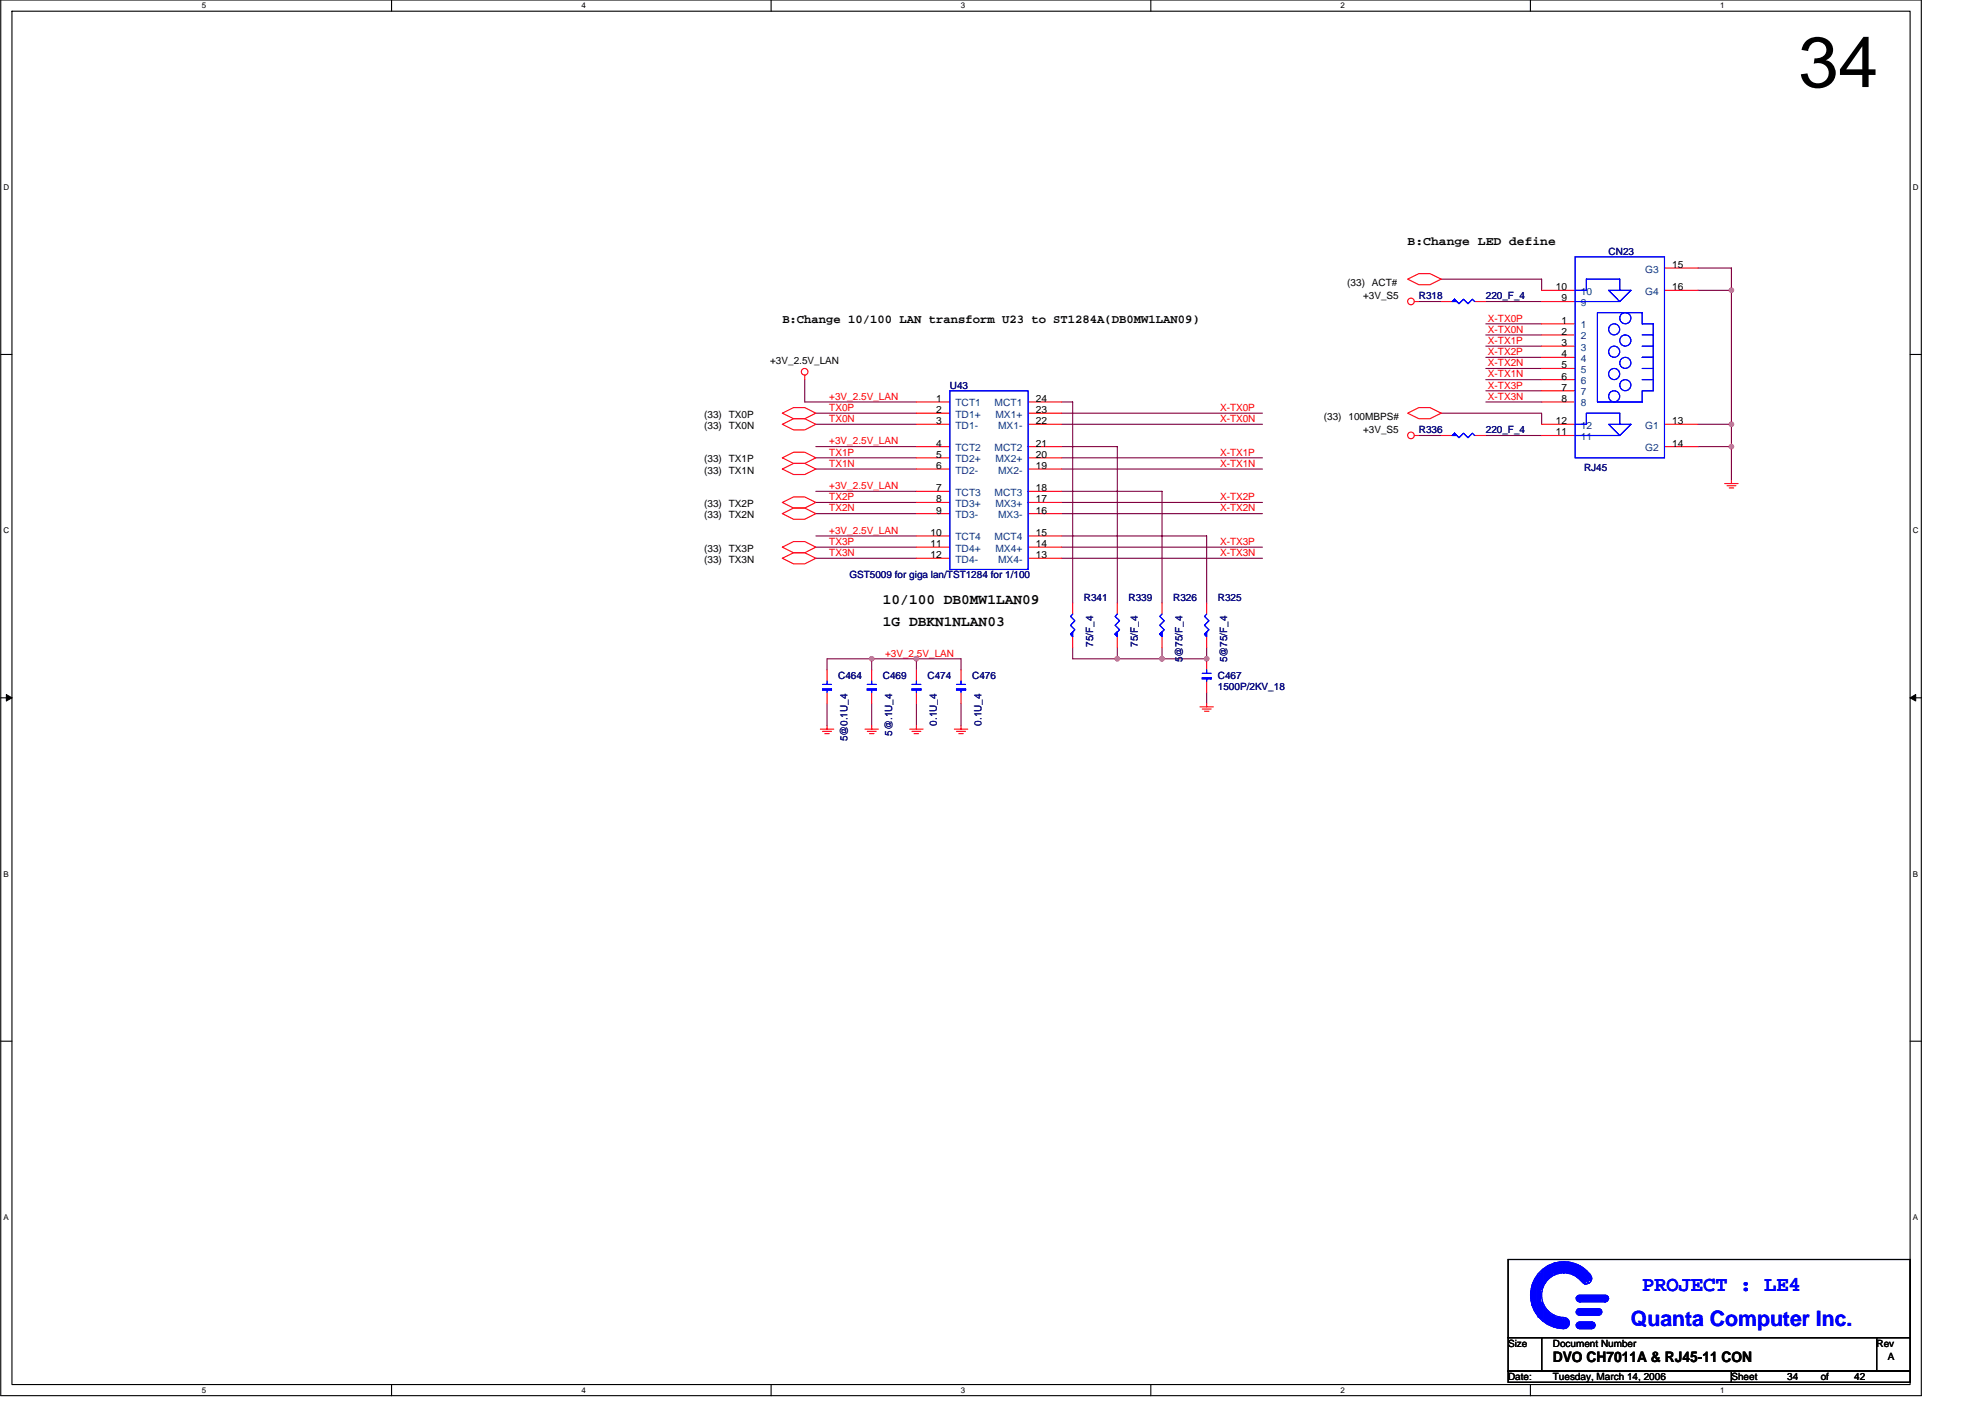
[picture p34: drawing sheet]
<svg xmlns="http://www.w3.org/2000/svg" width="420mm" height="297mm" viewBox="0 0 420 297" stroke-linecap="round" stroke-linejoin="round" font-family="sans-serif">
<defs><g id="words">
<text font-size="15.1" x="380.5" y="18.4">34</text>
<g font-size="4.5" fill="#00f">
<text x="347.4" y="273">PROJECT : LE4</text>
<text x="345" y="280.6">Quanta Computer Inc.</text>
</g>
<g font-size="3.1">
<text x="186.8" y="127.8">10/100 DB0MW1LAN09</text>
<text x="186.8" y="132.5">1G DBKN1NLAN03</text>
<text x="328.5" y="288.2">DVO CH7011A &amp; RJ45-11 CON</text>
</g>
<g font-size="2.6">
<text x="297.8" y="51.8">B:Change LED define</text>
<text x="165.5" y="68.3">B:Change 10/100 LAN transform U23 to ST1284A(DB0MW1LAN09)</text>
</g>
<g font-size="2.1" fill="#000080">
<text x="340.3" y="53.9">CN23</text>
<text x="300.2" y="63.3">R318</text>
<text x="314.3" y="63.3">220_F_4</text>
<text x="200.9" y="82.2">U43</text>
<text x="300.2" y="91.7">R336</text>
<text x="314.3" y="91.7">220_F_4</text>
<text x="335.1" y="99.7">RJ45</text>
<text x="179.7" y="122.4">GST5009 for giga lan/TST1284 for 1/100</text>
<text x="229.3" y="127.1">R341</text>
<text x="238.7" y="127.1">R339</text>
<text x="248.2" y="127.1">R326</text>
<text x="257.7" y="127.1">R325</text>
<text x="231.3" y="136.8" transform="rotate(-90 231.3 136.8)">75/F_4</text>
<text x="240.7" y="136.8" transform="rotate(-90 240.7 136.8)">75/F_4</text>
<text x="177.3" y="143.6">C464</text>
<text x="186.8" y="143.6">C469</text>
<text x="196.2" y="143.6">C474</text>
<text x="205.7" y="143.6">C476</text>
<text x="250.2" y="140.1" transform="rotate(-90 250.2 140.1)">5@75/F_4</text>
<text x="257.7" y="143.6">C467</text>
<text x="259.6" y="140.1" transform="rotate(-90 259.6 140.1)">5@75/F_4</text>
<text x="257.7" y="146">1500P/2KV_18</text>
<text x="188.8" y="155.7" transform="rotate(-90 188.8 155.7)">5@.1U_4</text>
<text x="198.2" y="153.5" transform="rotate(-90 198.2 153.5)">0.1U_4</text>
<text x="207.7" y="153.5" transform="rotate(-90 207.7 153.5)">0.1U_4</text>
<text x="179.3" y="156.9" transform="rotate(-90 179.3 156.9)">5@0.1U_4</text>
</g>
<g font-size="2.1" fill="#004080">
<text x="348.1" y="57.7">G3</text>
<text x="334.4" y="62.4">10</text>
<text x="334.4" y="64.7">9</text>
<text x="348.1" y="62.4">G4</text>
<text x="334.4" y="69.5">1</text>
<text x="334.4" y="71.8">2</text>
<text x="334.4" y="74.2">3</text>
<text x="334.4" y="76.6">4</text>
<text x="334.4" y="78.9">5</text>
<text x="334.4" y="81.3">6</text>
<text x="334.4" y="83.6">7</text>
<text x="202.1" y="86">TCT1</text>
<text x="202.1" y="88.4">TD1+</text>
<text x="210.4" y="86">MCT1</text>
<text x="210.6" y="88.4">MX1+</text>
<text x="334.4" y="86">8</text>
<text x="202.1" y="95.4">TCT2</text>
<text x="202.1" y="90.7">TD1-</text>
<text x="210.4" y="95.4">MCT2</text>
<text x="211.1" y="90.7">MX1-</text>
<text x="334.4" y="90.7">12</text>
<text x="334.4" y="93.1">11</text>
<text x="348.1" y="95.4">G2</text>
<text x="348.1" y="90.7">G1</text>
<text x="202.1" y="97.8">TD2+</text>
<text x="202.1" y="100.2">TD2-</text>
<text x="210.6" y="97.8">MX2+</text>
<text x="211.1" y="100.2">MX2-</text>
<text x="202.1" y="104.9">TCT3</text>
<text x="202.1" y="107.3">TD3+</text>
<text x="210.4" y="104.9">MCT3</text>
<text x="210.6" y="107.3">MX3+</text>
<text x="202.1" y="109.6">TD3-</text>
<text x="211.1" y="109.6">MX3-</text>
<text x="202.1" y="114.3">TCT4</text>
<text x="202.1" y="116.7">TD4+</text>
<text x="202.1" y="119.1">TD4-</text>
<text x="210.4" y="114.3">MCT4</text>
<text x="210.6" y="116.7">MX4+</text>
<text x="211.1" y="119.1">MX4-</text>
</g>
<g font-size="2.1">
<text x="353.8" y="56.7">15</text>
<text x="285" y="60.5">(33) ACT#</text>
<text x="288.4" y="63.3">+3V_S5</text>
<text x="329.2" y="61.4">10</text>
<text x="330.4" y="63.8">9</text>
<text x="353.8" y="61.4">16</text>
<text x="330.4" y="68.5">1</text>
<text x="330.4" y="70.8">2</text>
<text x="162.9" y="77">+3V_2.5V_LAN</text>
<text x="330.4" y="73.2">3</text>
<text x="330.4" y="75.6">4</text>
<text x="330.4" y="77.9">5</text>
<text x="330.4" y="80.3">6</text>
<text x="330.4" y="82.7">7</text>
<text x="149" y="88.4">(33) TX0P</text>
<text x="198.1" y="85">1</text>
<text x="198.1" y="87.4">2</text>
<text x="198.1" y="89.7">3</text>
<text x="219.1" y="87.4">23</text>
<text x="219.1" y="89.7">22</text>
<text x="219.1" y="85">24</text>
<text x="280.1" y="88.8">(33) 100MBPS#</text>
<text x="329.2" y="89.7">12</text>
<text x="330.4" y="85">8</text>
<text x="353.8" y="89.7">13</text>
<text x="149" y="90.7">(33) TX0N</text>
<text x="198.1" y="94.5">4</text>
<text x="219.1" y="94.5">21</text>
<text x="288.4" y="91.7">+3V_S5</text>
<text x="329.2" y="92.1">11</text>
<text x="353.8" y="94.5">14</text>
<text x="149" y="97.8">(33) TX1P</text>
<text x="149" y="100.2">(33) TX1N</text>
<text x="198.1" y="96.8">5</text>
<text x="198.1" y="99.2">6</text>
<text x="219.1" y="96.8">20</text>
<text x="219.1" y="99.2">19</text>
<text x="149" y="107.3">(33) TX2P</text>
<text x="198.1" y="103.9">7</text>
<text x="198.1" y="106.3">8</text>
<text x="219.1" y="106.3">17</text>
<text x="219.1" y="103.9">18</text>
<text x="149" y="109.6">(33) TX2N</text>
<text x="196.9" y="113.4">10</text>
<text x="198.1" y="108.6">9</text>
<text x="219.1" y="108.6">16</text>
<text x="219.1" y="113.4">15</text>
<text x="149" y="116.7">(33) TX3P</text>
<text x="149" y="119.1">(33) TX3N</text>
<text x="196.9" y="115.7">11</text>
<text x="196.9" y="118.1">12</text>
<text x="219.1" y="115.7">14</text>
<text x="219.1" y="118.1">13</text>
<text x="319.1" y="284.9">Size</text>
<text x="328.5" y="284.9">Document Number</text>
<text x="397" y="284.9">Rev</text>
<text x="399.4" y="287.7">A</text>
<text x="319.1" y="292">Date:</text>
<text x="328.5" y="292">Tuesday, March 14, 2006</text>
<text x="366.3" y="292">Sheet</text>
<text x="378.1" y="292">34</text>
<text x="385.2" y="292">of</text>
<text x="392.3" y="292">42</text>
</g>
<g font-size="2.1" fill="#f00">
<text x="314.8" y="68.1">X-TX0P</text>
<text x="314.8" y="70.4">X-TX0N</text>
<text x="314.8" y="72.8">X-TX1P</text>
<text x="314.8" y="75.1">X-TX2P</text>
<text x="314.8" y="77.5">X-TX2N</text>
<text x="314.8" y="79.9">X-TX1N</text>
<text x="314.8" y="82.2">X-TX3P</text>
<text x="175.4" y="89.3">TX0N</text>
<text x="175.4" y="87">TX0P</text>
<text x="175.4" y="84.6">+3V_2.5V_LAN</text>
<text x="258.1" y="87">X-TX0P</text>
<text x="258.1" y="89.3">X-TX0N</text>
<text x="314.8" y="84.6">X-TX3N</text>
<text x="175.4" y="94">+3V_2.5V_LAN</text>
<text x="175.4" y="98.8">TX1N</text>
<text x="175.4" y="96.4">TX1P</text>
<text x="258.1" y="96.4">X-TX1P</text>
<text x="258.1" y="98.8">X-TX1N</text>
<text x="175.4" y="103.5">+3V_2.5V_LAN</text>
<text x="175.4" y="105.8">TX2P</text>
<text x="258.1" y="105.8">X-TX2P</text>
<text x="175.4" y="108.2">TX2N</text>
<text x="175.4" y="112.9">+3V_2.5V_LAN</text>
<text x="258.1" y="108.2">X-TX2N</text>
<text x="175.4" y="115.3">TX3P</text>
<text x="175.4" y="117.6">TX3N</text>
<text x="258.1" y="115.3">X-TX3P</text>
<text x="258.1" y="117.6">X-TX3N</text>
<text x="187.3" y="138.9">+3V_2.5V_LAN</text>
</g>
<g font-size="1.7">
<text x="42.7" y="1.8">5</text>
<text x="123" y="1.8">4</text>
<text x="203.3" y="1.8">3</text>
<text x="283.6" y="1.8">2</text>
<text x="363.9" y="1.8">1</text>
<text x=".8" y="40.2">D</text>
<text x="404.7" y="40.2">D</text>
<text x=".8" y="112.8">C</text>
<text x="404.7" y="112.8">C</text>
<text x=".8" y="185.5">B</text>
<text x="404.7" y="185.5">B</text>
<text x=".8" y="258.1">A</text>
<text x="404.7" y="258.1">A</text>
<text x="42.7" y="294.7">5</text>
<text x="123" y="294.7">4</text>
<text x="203.3" y="294.7">3</text>
<text x="283.6" y="294.7">2</text>
<text x="363.9" y="294.7">1</text>
</g>
</g></defs>
<path d="M.2 0h406.3v295.3h-406.3zM2.5 2.4h401.6v290.5h-401.6z" fill="none" stroke="#000" stroke-width=".23"/>
<g fill="#fff">
<path d="M42.7 .3h.9v1.8h-.9z"/>
<path d="M42.7 293.2h.9v1.9h-.9z"/>
</g>
<path d="M82.8 0v2.4M82.8 292.9v2.4" fill="none" stroke="#000" stroke-width=".23"/>
<g fill="#fff">
<path d="M123 .3h.9v1.8h-.9z"/>
<path d="M123 293.2h.9v1.9h-.9z"/>
</g>
<path d="M163.1 0v2.4M163.1 292.9v2.4" fill="none" stroke="#000" stroke-width=".23"/>
<g fill="#fff">
<path d="M203.3 .3h.9v1.8h-.9z"/>
<path d="M203.3 293.2h.9v1.9h-.9z"/>
</g>
<path d="M243.5 0v2.4M243.5 292.9v2.4" fill="none" stroke="#000" stroke-width=".23"/>
<g fill="#fff">
<path d="M283.6 .3h1v1.8h-1z"/>
<path d="M283.6 293.2h1v1.9h-1z"/>
</g>
<path d="M323.8 0v2.4M323.8 292.9v2.4" fill="none" stroke="#000" stroke-width=".23"/>
<g fill="#fff">
<path d="M363.9 .3h1v1.8h-1z"/>
<path d="M363.9 293.2h1v1.9h-1z"/>
<path d="M.8 38.7h1.2v1.9h-1.2z"/>
<path d="M404.7 38.7h1.2v1.9h-1.2z"/>
<path d="M.8 111.3h1.2v1.9h-1.2z"/>
<path d="M404.7 111.3h1.2v1.9h-1.2z"/>
</g>
<path d="M.2 75h2.3M404.1 75h2.4" fill="none" stroke="#000" stroke-width=".23"/>
<g fill="#fff">
<path d="M.8 183.9h1.1v1.9h-1.1z"/>
<path d="M404.7 183.9h1.1v1.9h-1.1z"/>
</g>
<path d="M.2 147.6h2.3M404.1 147.6h2.4" fill="none" stroke="#000" stroke-width=".23"/>
<path d="M1.3 146.9l1.2 .7-1.2 .7zM404.1 147.6l1.2-.7v1.4z" fill="#000" stroke="#000" stroke-width=".21"/>
<g fill="#fff">
<path d="M.7 256.6h1.2v1.9h-1.2z"/>
<path d="M404.7 256.6h1.1v1.9h-1.1z"/>
</g>
<path d="M.2 220.3h2.3M404.1 220.3h2.4M319.1 266.5h85v16.5h-85zM319.1 283h7v7.1h-7zM319.1 290.1h47.2v2.3h-47.2zM326.1 283h70.9v7.1h-70.9zM366.3 290.1h37.8v2.3h-37.8zM397 283h7.1v7.1h-7.1z" fill="none" stroke="#000" stroke-width=".23"/>
<g fill="none" stroke="#800040" stroke-width=".23">
<path d="M304.9 59.1h21.2v2.3M359.2 56.7h7.1v44.9M300.2 63.8h4.7M314.3 68.5h11.8M314.3 70.9h11.8M314.3 73.2h11.8M314.3 75.6h11.8M314.3 78h11.8M314.3 63.8h11.8M359.2 61.4h7.1M170.3 80.3v4.7h23.6M172.6 94.5h21.3"/>
<path d="M172.6 89.8h21.3M172.6 87.4h21.3M172.6 99.2h21.3M172.6 96.9h21.3M224.6 94.5h11.8v33.1M224.6 85h2.3v42.6M224.6 89.8h42.5M224.6 87.4h42.5M224.6 99.2h42.5M224.6 96.9h42.5M300.2 92.1h4.7M304.9 87.4h21.2v2.4"/>
<path d="M314.3 85h11.8M314.3 80.3h11.8M314.3 82.7h11.8M314.3 92.1h11.8M359.2 94.5h7.1M359.2 89.8h7.1M172.6 103.9h21.3M172.6 113.4h21.3M172.6 115.8h21.3M172.6 118.1h21.3M172.6 108.7h21.3M172.6 106.3h21.3"/>
<path d="M224.6 103.9h21.2v23.7M224.6 113.4h30.7v14.2M224.6 115.8h42.5M224.6 118.1h42.5M224.6 108.7h42.5M224.6 106.3h42.5M184.4 139.4v2.3M193.9 139.4v2.3M226.9 137v2.4h28.4v-2.4M236.4 137v2.4M245.8 137v2.4M175 141.7v-2.3h28.3v2.3"/>
<path d="M175 148.8v4.7M184.4 148.8v4.7M193.9 148.8v4.7M203.3 148.8v4.7M255.3 146.5v2.3"/>
</g>
<g fill="#f0f" stroke="#f0f" stroke-width=".23">
<circle cx="255.3" cy="139.4" r=".47"/>
<circle cx="245.8" cy="139.4" r=".47"/>
<circle cx="236.4" cy="139.4" r=".47"/>
<circle cx="184.4" cy="139.4" r=".47"/>
<circle cx="193.9" cy="139.4" r=".47"/>
<circle cx="366.3" cy="61.4" r=".46"/>
<circle cx="366.3" cy="89.8" r=".47"/>
<circle cx="366.3" cy="94.5" r=".47"/>
</g>
<g fill="none" stroke="#f00" stroke-width=".23">
<path d="M297.8 59.1l2.4-1.2h2.3l2.4 1.2-2.4 1.1h-2.3zM352.1 56.7h7.1M170.3 79.4v.9M299.2 63.8h1M304.9 63.8h2.3M312 63.8h2.3M326.1 63.8h7.1M326.1 68.5h7.1M326.1 70.9h7.1M326.1 73.2h7.1M326.1 75.6h7.1M326.1 78h7.1"/>
<path d="M326.1 61.4h7.1M352.1 61.4h7.1M165.5 87.4l2.4-1.2h2.4l2.3 1.2-2.3 1.2h-2.4zM165.5 89.8l2.4-1.2h2.4l2.3 1.2-2.3 1.2h-2.4zM165.5 96.9l2.4-1.2h2.4l2.3 1.2-2.3 1.1h-2.4zM165.5 99.2l2.4-1.2h2.4l2.3 1.2-2.3 1.2h-2.4zM193.9 85h7M193.9 89.8h7M193.9 94.5h7M193.9 87.4h7M193.9 96.9h7M193.9 99.2h7"/>
<path d="M217.5 85h7.1M217.5 89.8h7.1M217.5 94.5h7.1M217.5 87.4h7.1M217.5 96.9h7.1M217.5 99.2h7.1M297.8 87.4l2.4-1.2h2.3l2.4 1.2-2.4 1.2h-2.3zM299.2 92.1h1M304.9 92.1h2.3M312 92.1h2.3M326.1 92.1h7.1M326.1 80.3h7.1"/>
<path d="M326.1 82.7h7.1M326.1 85h7.1M326.1 89.8h7.1M352.1 89.8h7.1M352.1 94.5h7.1M165.5 106.3l2.4-1.2h2.4l2.3 1.2-2.3 1.2h-2.4zM165.5 108.7l2.4-1.2h2.4l2.3 1.2-2.3 1.2h-2.4zM165.5 115.8l2.4-1.2h2.4l2.3 1.2-2.3 1.1h-2.4zM165.5 118.1l2.4-1.2h2.4l2.3 1.2-2.3 1.2h-2.4zM193.9 103.9h7M193.9 113.4h7M193.9 106.3h7"/>
<path d="M193.9 108.7h7M193.9 115.8h7M193.9 118.1h7M217.5 103.9h7.1M217.5 113.4h7.1M217.5 106.3h7.1M217.5 108.7h7.1M217.5 115.8h7.1M217.5 118.1h7.1M364.9 102.3h2.8M365.4 102.8h1.9M365.8 103.2h1"/>
<path d="M366.3 101.6v.7M226.9 127.6v2.3M226.9 134.7v2.3M236.4 127.6v2.3M236.4 134.7v2.3M245.8 127.6v2.3M245.8 134.7v2.3M255.3 127.6v2.3M255.3 134.7v2.3M255.3 139.4v2.3M173.6 154.3h2.8M174 154.7h1.9"/>
<path d="M174.5 155.2h.9M175 141.7v2.4M175 146.5v2.3M175 153.5v.8M183 154.3h2.8M183.5 154.7h1.9M183.9 155.2h1M184.4 141.7v2.4M184.4 146.5v2.3M184.4 153.5v.8M192.5 154.3h2.8M192.9 154.7h1.9"/>
<path d="M193.4 155.2h.9M193.9 141.7v2.4M193.9 146.5v2.3M193.9 153.5v.8M201.9 154.3h2.8M202.4 154.7h1.9M202.9 155.2h.9M203.3 141.7v2.4M203.3 146.5v2.3M203.3 153.5v.8M253.9 149.5h2.8M254.3 150h1.9"/>
<path d="M254.8 150.5h1M255.3 144.1v2.4M255.3 148.8v.7"/>
<circle cx="170.2" cy="78.7" r=".7"/>
<circle cx="298.5" cy="63.8" r=".7"/>
<circle cx="298.5" cy="92.1" r=".7"/>
</g>
<g fill="none" stroke="#00f" stroke-width=".23">
<path d="M333.2 54.3h18.9v42.6h-18.9zM307.2 63.8l.5-.5 1 1 .9-1 1 1 .9-1 .5 .5M333.2 61.4h2.4v-2.3h7.1v2.3M333.2 63.8h9.5M338 66.1h9.4v2.4h2.4v14.2h-2.4v2.3h-9.4zM340.3 61.4h4.7l-2.3 2.4zM347.4 78h2.4M347.4 75.6h2.4M347.4 73.2h2.4M347.4 70.9h2.4M200.9 82.7h16.6v37.8h-16.6zM307.2 92.1l.5-.4 1 .9 .9-.9 1 .9 .9-.9 .5 .4"/>
<path d="M333.2 89.8h2.4v-2.4h7.1v2.4M333.2 92.1h9.5M340.3 89.8h4.7l-2.3 2.3zM347.4 80.3h2.4M226.9 129.9l-.4 .5 .9 .9-.9 1 .9 .9-.9 1 .4 .5M236.4 129.9l-.5 .5 1 .9-1 1 1 .9-1 1 .5 .5M245.8 129.9l-.4 .5 .9 .9-.9 1 .9 .9-.9 1 .4 .5M255.3 129.9l-.5 .5 1 .9-1 1 1 .9-1 1 .5 .5M174 144.8h1.9M175 144.1v.7M175 146v.5M183.5 144.8h1.9"/>
<path d="M184.4 144.1v.7M184.4 146v.5M192.9 144.8h1.9M193.9 144.1v.7M193.9 146v.5M202.4 144.8h1.9M203.3 144.1v.7M203.3 146v.5M254.3 142.5h1.9M255.3 141.7v.8M255.3 143.6v.5M324 272.4v3.3l.3 .7v-4.7l.2-.5v5.9l.2 .2v-6.6l.3-.5v7.6l.2 .2v-8l.2-.2v8.9"/>
<path d="M325.7 278.7v-9.2l.2-.2v9.7h.2v-3.6l.3 .5v3.3l.2 .3v-3.1l.3 .5v2.8l.2 .2v-2.8l.2 .2v2.9h.3v-2.6l.2 .2v2.6h.2v-2.4l.3 .3v2.1l.2 .2v-2.3l.2 .2v2.1h.3v-1.9M326.1 268.8v4l.3-.7v-3.3l.2-.2v3.1l.3-.3v-3l.2-.3v2.9l.2-.3v-2.8h.3v2.6l.2-.3v-2.3l.2-.2v2.3l.3-.2v-2.1l.2-.3v2.4M329 278.5v.2h.2v1.9h.2v-1.9h.3v2.2h-.5l.7-2.2v2.2l.3-.3v-1.9l.2 .5v1.7h.2v-1.9h.3v1.9h.2v-1.9h.3v1.9l.2-.3v-1.4l.2 .3v.9M329 267.2v2.3l-.3-.2v-1.9zM329 268.4a5.9 5.9 0 0 1 7.2 3.1M329 268.2l1.8-.3a6.2 6.2 0 0 1 5.4 3.1M329 267.9l1.8-.2a6.4 6.4 0 0 1 5.7 3.3M329 269.2l1.8-.4a5.2 5.2 0 0 1 4.7 2.9M329 268.9l1.8-.3a5.4 5.4 0 0 1 4.7 2.6M329 268.7l1.8-.3a5.6 5.6 0 0 1 5.1 3.1M329 269.4l1.8-.3a4.9 4.9 0 0 1 4.4 2.6M329.2 267.6l1.6-.2a6.6 6.6 0 0 1 5.8 3.4"/>
<path d="M329.2 267.4l1.6-.2a6.8 6.8 0 0 1 5.9 3.3M329.2 267.4v1.9M333.7 274.3h6.4v.2h-6.6v.2h6.8l-.2 .3h-6.4l.2 .2h6.2M333.7 277.1h5v.2h-5l-.2 .3h5.4l-.2 .2h-5.2l.4 .2h4.5M333.7 279.9h3.6v.3h-3.8v.2h4l-.2 .2h-3.8l.4 .3h3.4M334.2 279.7h2.6M334.2 278.3h4M334.2 276.9h4M334.2 275.4h5.4M334.2 274h5.4M334.5 271a4.7 4.7 0 0 0-3.7-1.7 4.7 4.7 0 0 0-4.7 4.7 4.7 4.7 0 0 0 4.7 4.7M336.4 269.6a7 7 0 0 0-5.6-2.7 7.1 7.1 0 0 0-7 7.1 7.1 7.1 0 0 0 7 7.1"/>
<path d="M334.2 281.1h2.6"/>
<circle cx="341.5" cy="79.1" r="1.17"/>
<circle cx="341.5" cy="74.4" r="1.17"/>
<circle cx="341.5" cy="69.7" r="1.17"/>
<circle cx="343.8" cy="67.3" r="1.18"/>
<circle cx="343.8" cy="72" r="1.18"/>
<circle cx="343.9" cy="76.8" r="1.17"/>
<circle cx="341.5" cy="83.8" r="1.17"/>
<circle cx="343.9" cy="81.5" r="1.17"/>
<circle cx="330.9" cy="279.9" r="1.17"/>
<circle cx="334.2" cy="277.6" r=".7"/>
<circle cx="334.2" cy="274.7" r=".7"/>
<circle cx="335.6" cy="270.5" r="1.17"/>
<circle cx="338.2" cy="277.6" r=".7"/>
<circle cx="339.6" cy="274.7" r=".7"/>
<circle cx="334.2" cy="280.4" r=".7"/>
<circle cx="336.8" cy="280.4" r=".7"/>
</g>
<g fill="#00f" stroke="#00f" stroke-width=".23">
<path d="M254.8 134.2l.5-.5v1l-.5-.5 .5-.5z" fill-rule="evenodd"/>
<path d="M254.8 134.2l.5-.5v1l-.5-.5 .5-.5z" fill-rule="evenodd"/>
<path d="M174 145.8v.2h1.9v-.2z" fill-rule="evenodd"/>
<path d="M174 145.8v.2h1.9v-.2z" fill-rule="evenodd"/>
<path d="M307.2 63.8l.5-.5 .5 .5-.5-.5 .5 .5z" fill-rule="evenodd"/>
<path d="M307.2 63.8l.5-.5 .5 .5-.5-.5 .5 .5z" fill-rule="evenodd"/>
<path d="M245.4 134.2l.4-.5v1l-.4-.5 .4-.5z" fill-rule="evenodd"/>
<path d="M245.4 134.2l.4-.5v1l-.4-.5 .4-.5z" fill-rule="evenodd"/>
<path d="M307.7 91.7l.5 .4h-1l.5-.4 .5 .4z" fill-rule="evenodd"/>
<path d="M307.7 91.7l.5 .4h-1l.5-.4 .5 .4z" fill-rule="evenodd"/>
<path d="M254.3 143.4v.2h1.9v-.2z" fill-rule="evenodd"/>
<path d="M254.3 143.4v.2h1.9v-.2z" fill-rule="evenodd"/>
<path d="M226.5 134.2l.4-.5v1l-.4-.5 .4-.5z" fill-rule="evenodd"/>
<path d="M226.5 134.2l.4-.5v1l-.4-.5 .4-.5z" fill-rule="evenodd"/>
<path d="M183.5 145.8v.2h1.9v-.2z" fill-rule="evenodd"/>
<path d="M183.5 145.8v.2h1.9v-.2z" fill-rule="evenodd"/>
<path d="M192.9 145.8v.2h1.9v-.2z" fill-rule="evenodd"/>
<path d="M192.9 145.8v.2h1.9v-.2z" fill-rule="evenodd"/>
<path d="M202.4 145.8v.2h1.9v-.2z" fill-rule="evenodd"/>
<path d="M202.4 145.8v.2h1.9v-.2z" fill-rule="evenodd"/>
<path d="M236.4 133.7v1l-.5-.5z" fill-rule="evenodd"/>
<path d="M236.4 133.7v1l-.5-.5z" fill-rule="evenodd"/>
</g>
<use href="#words"/>
</svg>
